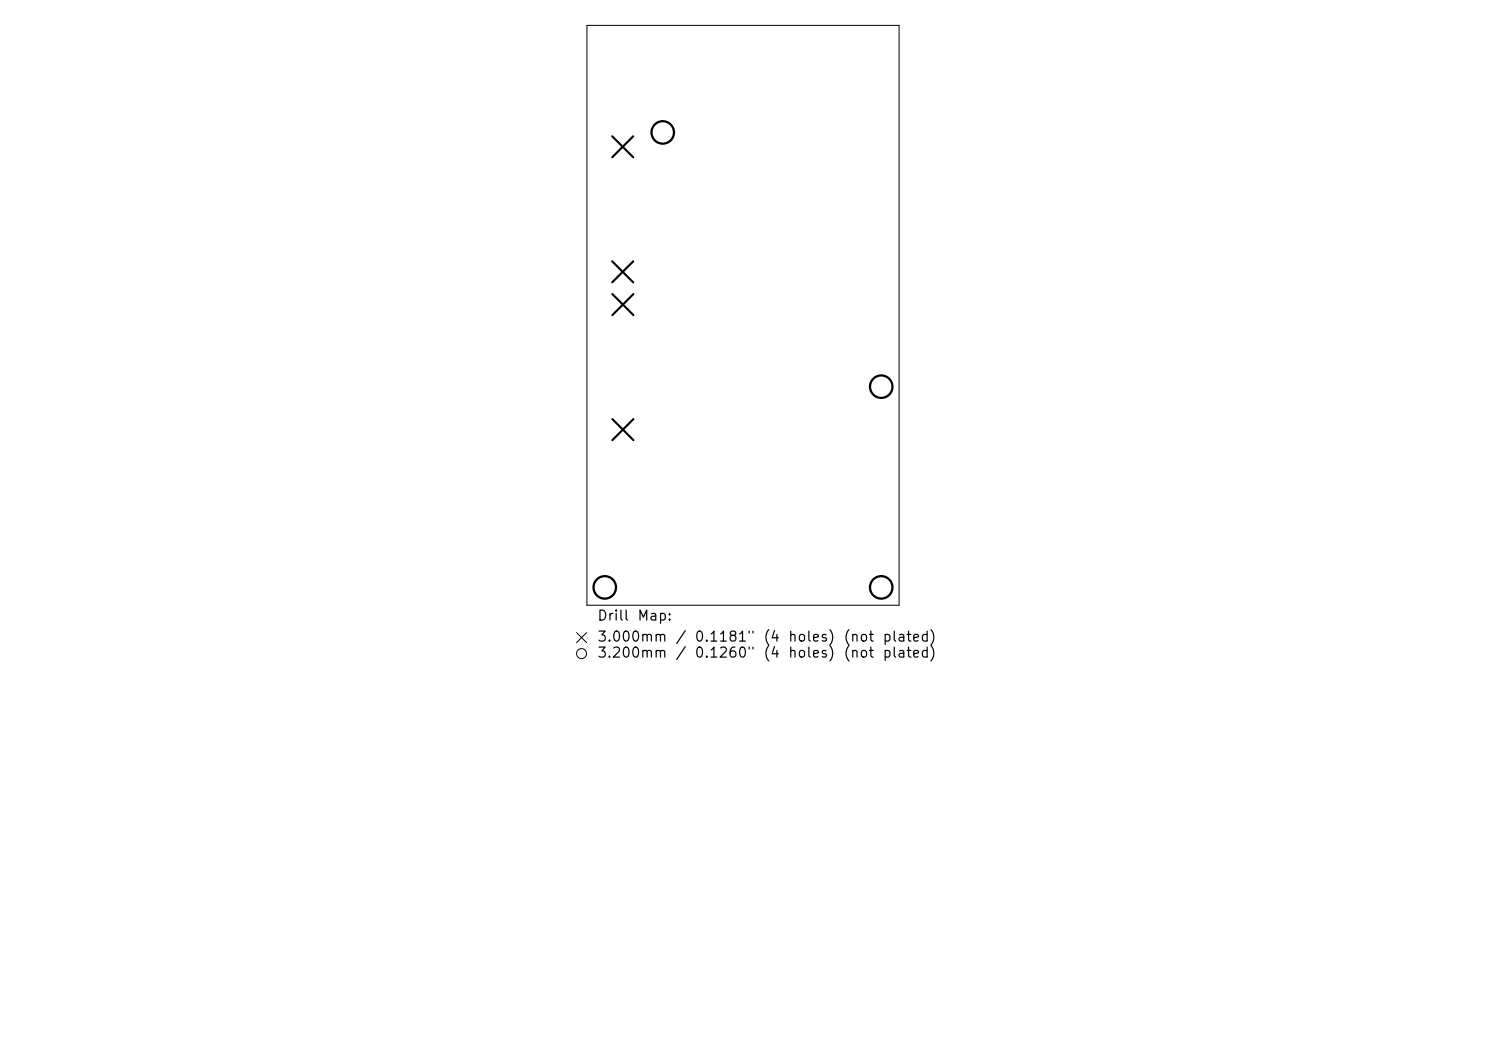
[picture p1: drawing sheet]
<svg xmlns="http://www.w3.org/2000/svg" width="297mm" height="210mm" viewBox="0 0 297 210" stroke-linecap="round" stroke-linejoin="round" font-family="sans-serif">
<defs><g id="words">
<g font-size="2">
<text x="119.2" y="124.5">Drill</text>
<text x="127.2" y="124.5">Map:</text>
<text x="119.2" y="128.7">3.000mm</text>
<text x="119.2" y="131.9">3.200mm</text>
<text x="134.9" y="128.7">/</text>
<text x="134.9" y="131.9">/</text>
<text x="138.7" y="128.7">0.1181&quot;</text>
<text x="138.7" y="131.9">0.1260&quot;</text>
<text x="152.4" y="128.7">(4</text>
<text x="152.4" y="131.9">(4</text>
<text x="157.4" y="128.7">holes)</text>
<text x="157.4" y="131.9">holes)</text>
<text x="168.4" y="128.7">(not</text>
<text x="168.4" y="131.9">(not</text>
<text x="176.2" y="128.7">plated)</text>
<text x="176.2" y="131.9">plated)</text>
</g>
</g></defs>
<g fill="none" stroke="#000" stroke-width=".2">
<path d="M117.3 5.1h62.4v115.8h-62.4zM115.2 126.4l2 2M117.2 126.4l-2 2"/>
<circle cx="116.2" cy="130.6" r="1"/>
</g>
<path d="M122.4 27.2l4.2 4.2M126.6 27.2l-4.2 4.2M122.4 52.2l4.2 4.2M122.4 58.8l4.2 4.2M126.6 52.2l-4.2 4.2M126.6 58.8l-4.2 4.2M122.4 83.7l4.2 4.3M126.6 83.7l-4.2 4.3" fill="none" stroke="#000" stroke-width=".42"/>
<g fill="none" stroke="#000" stroke-width=".45">
<circle cx="132.5" cy="26.5" r="2.25"/>
<circle cx="176.1" cy="77.3" r="2.25"/>
<circle cx="120.9" cy="117.4" r="2.25"/>
<circle cx="176.1" cy="117.4" r="2.25"/>
</g>
<use href="#words"/>
</svg>
